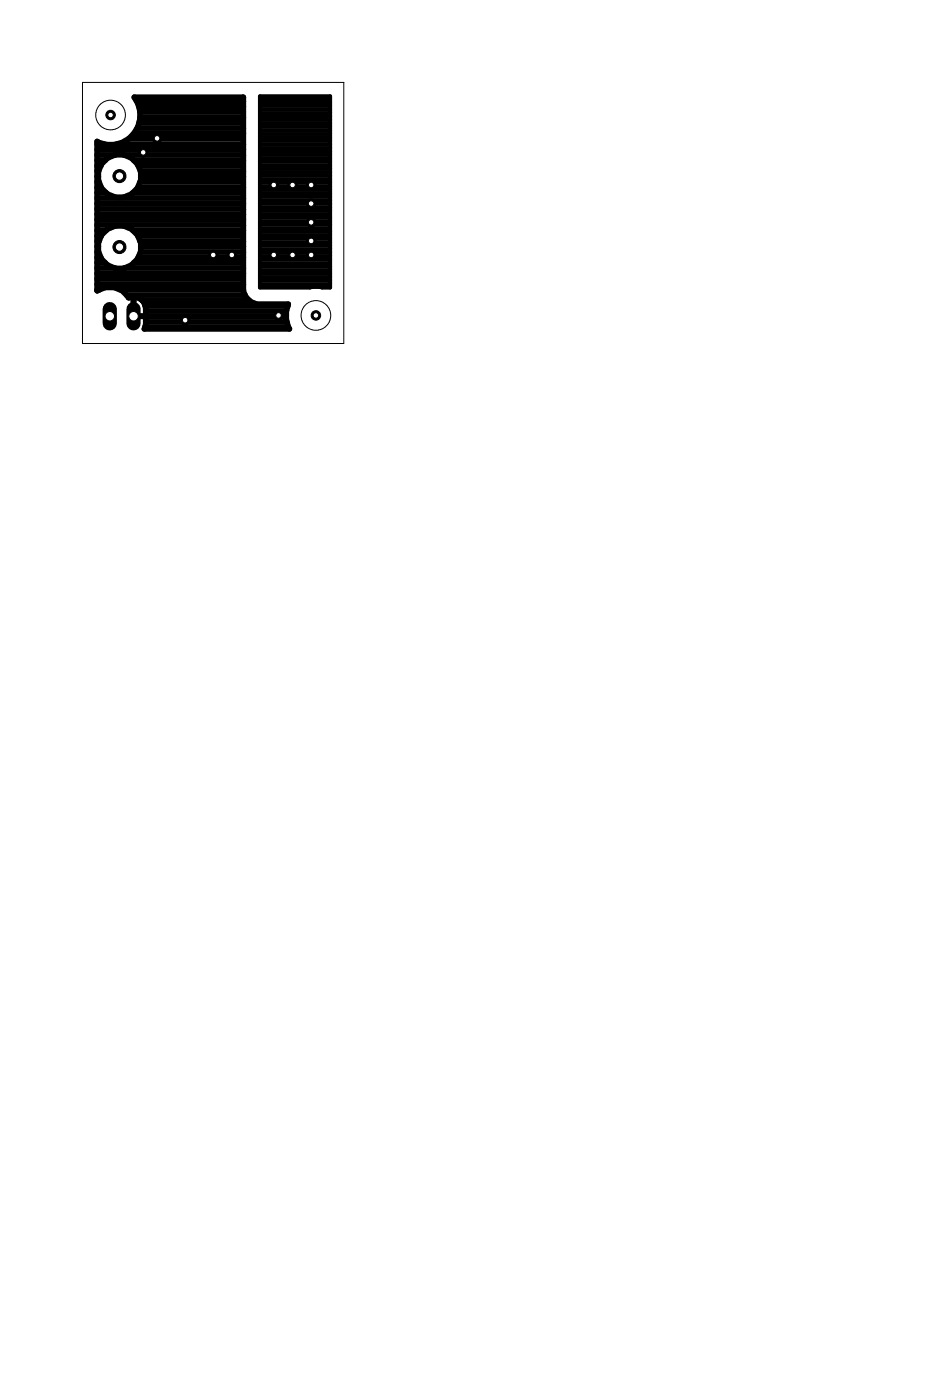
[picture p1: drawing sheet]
<svg xmlns="http://www.w3.org/2000/svg" width="100mm" height="150mm" viewBox="0 0 100 150" stroke-linecap="round" stroke-linejoin="round" font-family="sans-serif">
<g fill="none" stroke="#000" stroke-width=".61">
<path d="M10.4 19.5h.2M10.4 18.9h.1M10.4 18.3h.1M10.4 17.8h.4M10.4 17.2h.9M10.4 16.6h1.9M10.4 16h15.6M10.4 15.5h.8M12.4 15.5h13.6M13.3 16.6h12.7M13.8 14.9h12.2M13.8 14.9a3.1 3.1 0 0 1-3.4 .3v15.9a2.37 2.37 0 0 1 3.4 .8"/>
<path d="M14.3 17.2h11.7M14.4 14.3a3.2 3.2 0 0 0 0-3.9h11.6v20.8l.3 .6 .5 .5 .7 .3h3.3a3 3 0 0 0 .2 2.6h-15.5l.1-.5v-1.7a1.32 1.32 0 0 0-1.8-1.1M14.4 14.3l-.6 .6M14.4 14.3h11.6M14.6 10.8h11.4M14.7 13.7h11.3M14.8 17.8h11.2M14.9 11.4h11.1M14.9 13.1h11.1M15 19.5h11M15 12.6h11M15 12h11"/>
<path d="M15 18.3h11M15.1 18.9h10.9M10.4 31h.3M10.4 30.4h15.6M10.4 29.9h15.6M10.4 29.3h15.6M10.4 28.7h1.9M10.4 28.1h.8M10.4 27.6h.4M10.4 27h.1M10.4 26.4h.1M10.4 25.8h.2"/>
<path d="M10.4 25.3h.4M10.4 24.7h1M10.4 24.1h15.6M10.4 23.5h15.6M10.4 22.9h15.6M10.4 22.4h15.6M10.4 21.8h15.6M10.4 21.2h15.6M10.4 20.6h.9M10.4 20.1h.4M12.8 31h13.2M13.3 28.7h12.7"/>
<path d="M13.5 31.6h12.7M13.8 31.9h.1M14.2 24.7h11.8M14.2 20.6h11.8M14.3 31.8v2.1M14.3 33.9h1.3M14.3 33.3h.1M14.3 32.7h.1M14.3 32.2h.1M14.3 28.1h11.7M14.8 25.3h11.2M14.8 20.1h11.2"/>
<path d="M14.8 27.6h11.2M15 25.8h11M15 27h11M15.1 26.4h10.9M15.2 32.2h11.5M15.5 35.1h15.4M15.6 32.7h15.2M15.6 34.5h15.1M15.6 33.9h15M15.6 33.3h15"/>
<circle cx="12.8" cy="18.8" r="2.32"/>
<circle cx="12.8" cy="26.5" r="2.33"/>
</g>
<g fill="none" stroke="#000" stroke-width=".42">
<path d="M27.8 10.3h7.5v20.5l-1.1-.1-6.4 .1zM27.8 20h7.5M27.8 19.6h7.5M27.8 19.2h7.5M27.8 18.8h7.5M27.8 18.5h7.5M27.8 18.1h7.5M27.8 17.7h7.5M27.8 17.3h7.5M27.8 17h7.5M27.8 16.6h7.5M27.8 16.2h7.5"/>
<path d="M27.8 15.9h7.5M27.8 15.5h7.5M27.8 15.1h7.5M27.8 14.7h7.5M27.8 14.4h7.5M27.8 14h7.5M27.8 13.6h7.5M27.8 13.2h7.5M27.8 12.8h7.5M27.8 12.5h7.5M27.8 12.1h7.5M27.8 11.7h7.5"/>
<path d="M27.8 11.3h7.5M27.8 11h7.5M27.8 10.6h7.5M27.8 30.4h7.5M27.8 30.1h7.5M27.8 29.7h7.5M27.8 29.3h7.5M27.8 28.9h7.5M27.8 28.6h7.5M27.8 28.2h7.5M27.8 27.8h7.5M27.8 27.4h7.5"/>
<path d="M27.8 27.1h7.5M27.8 26.7h7.5M27.8 26.3h7.5M27.8 26h7.5M27.8 25.6h7.5M27.8 25.2h7.5M27.8 24.8h7.5M27.8 24.4h7.5M27.8 24.1h7.5M27.8 23.7h7.5M27.8 23.3h7.5M27.8 22.9h7.5"/>
<path d="M27.8 22.6h7.5M27.8 22.2h7.5M27.8 21.8h7.5M27.8 21.5h7.5M27.8 21.1h7.5M27.8 20.7h7.5M27.8 20.3h7.5"/>
</g>
<path d="M14.3 33.1v1.5" fill="none" stroke="#000" stroke-width="1.5"/>
<circle cx="14.3" cy="33.9" r=".51" fill="#fff" stroke="#000" stroke-width=".11"/>
<path d="M11.7 33.1v1.5" fill="none" stroke="#000" stroke-width="1.5"/>
<circle cx="11.7" cy="33.9" r=".51" fill="#fff" stroke="#000" stroke-width=".11"/>
<circle cx="12.8" cy="26.5" r=".7" fill="#000" stroke="#000" stroke-width=".11"/>
<circle cx="12.8" cy="26.5" r=".44" fill="#fff" stroke="#000" stroke-width=".11"/>
<circle cx="12.8" cy="18.9" r=".7" fill="#000" stroke="#000" stroke-width=".11"/>
<circle cx="12.8" cy="18.9" r=".44" fill="#fff" stroke="#000" stroke-width=".11"/>
<circle cx="24.8" cy="27.3" r=".51" fill="#000" stroke="#000" stroke-width=".11"/>
<circle cx="24.8" cy="27.3" r=".3" fill="#fff" stroke="#000" stroke-width=".11"/>
<circle cx="16.8" cy="14.8" r=".51" fill="#000" stroke="#000" stroke-width=".11"/>
<circle cx="16.8" cy="14.8" r=".3" fill="#fff" stroke="#000" stroke-width=".11"/>
<circle cx="15.3" cy="16.3" r=".51" fill="#000" stroke="#000" stroke-width=".11"/>
<circle cx="15.3" cy="16.3" r=".3" fill="#fff" stroke="#000" stroke-width=".11"/>
<circle cx="22.8" cy="27.3" r=".51" fill="#000" stroke="#000" stroke-width=".11"/>
<circle cx="22.8" cy="27.3" r=".3" fill="#fff" stroke="#000" stroke-width=".11"/>
<circle cx="29.8" cy="33.8" r=".51" fill="#000" stroke="#000" stroke-width=".11"/>
<circle cx="29.8" cy="33.8" r=".3" fill="#fff" stroke="#000" stroke-width=".11"/>
<circle cx="19.8" cy="34.3" r=".51" fill="#000" stroke="#000" stroke-width=".11"/>
<circle cx="19.8" cy="34.3" r=".3" fill="#fff" stroke="#000" stroke-width=".11"/>
<circle cx="31.3" cy="27.3" r=".51" fill="#000" stroke="#000" stroke-width=".11"/>
<circle cx="31.3" cy="27.3" r=".3" fill="#fff" stroke="#000" stroke-width=".11"/>
<circle cx="29.3" cy="27.3" r=".51" fill="#000" stroke="#000" stroke-width=".11"/>
<circle cx="29.3" cy="27.3" r=".3" fill="#fff" stroke="#000" stroke-width=".11"/>
<circle cx="33.3" cy="27.3" r=".51" fill="#000" stroke="#000" stroke-width=".11"/>
<circle cx="33.3" cy="27.3" r=".3" fill="#fff" stroke="#000" stroke-width=".11"/>
<circle cx="33.3" cy="19.8" r=".51" fill="#000" stroke="#000" stroke-width=".11"/>
<circle cx="33.3" cy="19.8" r=".3" fill="#fff" stroke="#000" stroke-width=".11"/>
<circle cx="29.3" cy="19.8" r=".51" fill="#000" stroke="#000" stroke-width=".11"/>
<circle cx="29.3" cy="19.8" r=".3" fill="#fff" stroke="#000" stroke-width=".11"/>
<circle cx="31.3" cy="19.8" r=".51" fill="#000" stroke="#000" stroke-width=".11"/>
<circle cx="31.3" cy="19.8" r=".3" fill="#fff" stroke="#000" stroke-width=".11"/>
<circle cx="33.3" cy="21.8" r=".51" fill="#000" stroke="#000" stroke-width=".11"/>
<circle cx="33.3" cy="21.8" r=".3" fill="#fff" stroke="#000" stroke-width=".11"/>
<circle cx="33.3" cy="23.8" r=".51" fill="#000" stroke="#000" stroke-width=".11"/>
<circle cx="33.3" cy="23.8" r=".3" fill="#fff" stroke="#000" stroke-width=".11"/>
<circle cx="33.3" cy="25.8" r=".51" fill="#000" stroke="#000" stroke-width=".11"/>
<circle cx="33.3" cy="25.8" r=".3" fill="#fff" stroke="#000" stroke-width=".11"/>
<circle cx="11.8" cy="12.3" r=".51" fill="#000" stroke="#000" stroke-width=".11"/>
<circle cx="11.8" cy="12.3" r=".3" fill="#fff" stroke="#000" stroke-width=".11"/>
<circle cx="33.8" cy="33.8" r=".51" fill="#000" stroke="#000" stroke-width=".11"/>
<circle cx="33.8" cy="33.8" r=".3" fill="#fff" stroke="#000" stroke-width=".11"/>
<g fill="none" stroke="#000" stroke-width=".11">
<path d="M8.8 8.8h28v28h-28z"/>
<circle cx="11.8" cy="12.3" r="1.59"/>
<circle cx="33.8" cy="33.8" r="1.59"/>
</g>
</svg>
